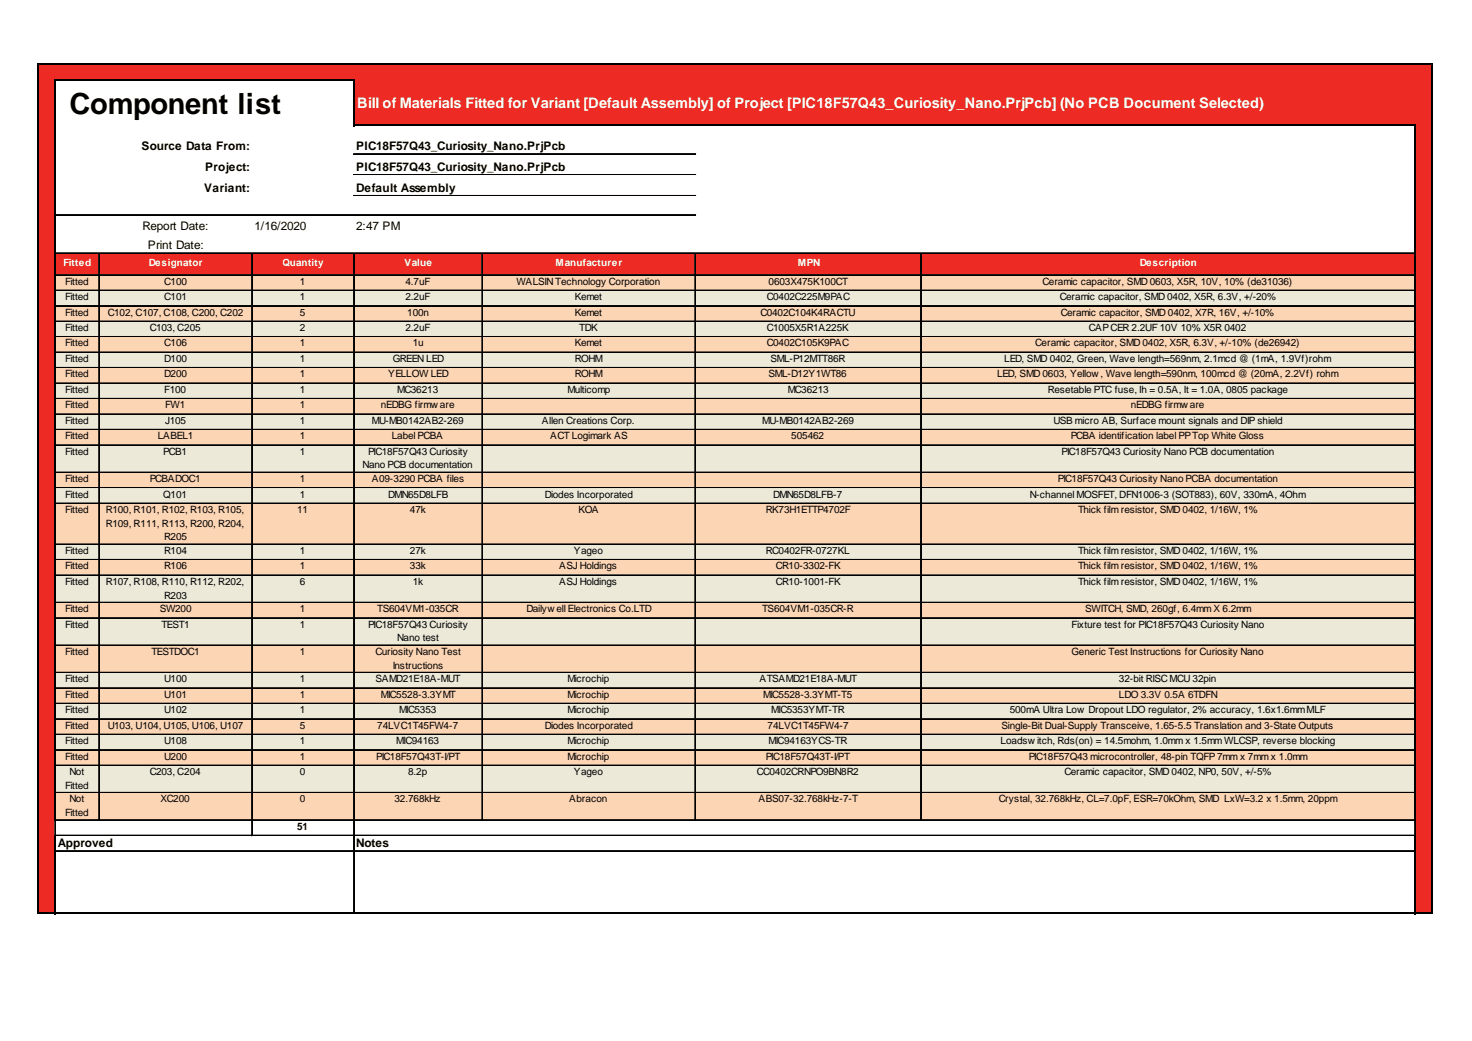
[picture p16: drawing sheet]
<svg xmlns="http://www.w3.org/2000/svg" width="297mm" height="210mm" viewBox="0 0 297 210" stroke-linecap="round" stroke-linejoin="round" font-family="sans-serif">
<defs><g id="words">
<text font-size="5.9" x="14" y="22.9">Component list</text>
<text font-size="2.9" fill="#fff" x="72.1" y="21.7">Bill of Materials Fitted for Variant [Default Assembly] of Project [PIC18F57Q43_Curiosity_Nano.PrjPcb] (No PCB Document Selected)</text>
<g font-size="2.4">
<text x="28.6" y="30.2">Source Data From:</text>
<text x="41.4" y="34.4">Project:</text>
<text x="71.9" y="30.2">PIC18F57Q43_Curiosity_Nano.PrjPcb</text>
<text x="71.9" y="34.4">PIC18F57Q43_Curiosity_Nano.PrjPcb</text>
<text x="41.2" y="38.6">Variant:</text>
<text x="71.9" y="38.6">Default Assembly</text>
<text x="28.7" y="46.3">Report Date:</text>
<text x="51.3" y="46.3">1/16/2020</text>
<text x="71.9" y="46.3">2:47 PM</text>
<text x="29.8" y="50.2">Print Date:</text>
<text x="11.7" y="170.7">Approved</text>
<text x="71.9" y="170.7">Notes</text>
</g>
<g font-size="2" fill="#fff">
<text x="12.8" y="53.7">Fitted</text>
<text x="30" y="53.7">Designator</text>
<text x="57" y="53.7">Quantity</text>
<text x="81.6" y="53.7">Value</text>
<text x="112.1" y="53.7">Manufacturer</text>
<text x="161" y="53.7">MPN</text>
<text x="230" y="53.7">Description</text>
</g>
<g font-size="2">
<text x="13.1" y="57.4">Fitted</text>
<text x="33.1" y="57.4">C100</text>
<text x="60.5" y="57.4">1</text>
<text x="81.8" y="57.4">4.7uF</text>
<text x="104.2" y="57.4">WALSINTechnology Corporation</text>
<text x="155.1" y="57.4">0603X475K100CT</text>
<text x="210.4" y="57.4">Ceramic capacitor, SMD 0603, X5R, 10V, 10% (de31036)</text>
<text x="13.1" y="60.5">Fitted</text>
<text x="13.1" y="63.6">Fitted</text>
<text x="21.8" y="63.6">C102, C107, C108, C200, C202</text>
<text x="33.1" y="60.5">C101</text>
<text x="60.5" y="60.5">1</text>
<text x="60.5" y="63.6">5</text>
<text x="81.8" y="60.5">2.2uF</text>
<text x="82.2" y="63.6">100n</text>
<text x="116" y="60.5">Kemet</text>
<text x="116" y="63.6">Kemet</text>
<text x="153.4" y="63.6">C0402C104K4RACTU</text>
<text x="154.7" y="60.5">C0402C225M9PAC</text>
<text x="213.9" y="60.5">Ceramic capacitor, SMD 0402, X5R, 6.3V, +/-20%</text>
<text x="214" y="63.6">Ceramic capacitor, SMD 0402, X7R, 16V, +/-10%</text>
<text x="13.1" y="66.7">Fitted</text>
<text x="13.1" y="69.9">Fitted</text>
<text x="30.2" y="66.7">C103, C205</text>
<text x="33.1" y="69.9">C106</text>
<text x="60.5" y="66.7">2</text>
<text x="60.5" y="69.9">1</text>
<text x="81.8" y="66.7">2.2uF</text>
<text x="83.3" y="69.9">1u</text>
<text x="116" y="69.9">Kemet</text>
<text x="116.9" y="66.7">TDK</text>
<text x="154.7" y="66.7">C1005X5R1A225K</text>
<text x="154.7" y="69.9">C0402C105K9PAC</text>
<text x="208.9" y="69.9">Ceramic capacitor, SMD 0402, X5R, 6.3V, +/-10% (de26942)</text>
<text x="219.7" y="66.7">CAPCER 2.2UF 10V 10% X5R 0402</text>
<text x="13.1" y="73">Fitted</text>
<text x="13.1" y="76.1">Fitted</text>
<text x="33.1" y="73">D100</text>
<text x="33.1" y="76.1">D200</text>
<text x="60.5" y="73">1</text>
<text x="60.5" y="76.1">1</text>
<text x="78.3" y="76.1">YELLOW LED</text>
<text x="79.2" y="73">GREEN LED</text>
<text x="116" y="73">ROHM</text>
<text x="116" y="76.1">ROHM</text>
<text x="155.1" y="76.1">SML-D12Y1WT86</text>
<text x="155.5" y="73">SML-P12MTT86R</text>
<text x="201.2" y="76.1">LED, SMD 0603, Yellow , Wave length=590nm, 100mcd @ (20mA, 2.2Vf) rohm</text>
<text x="202.7" y="73">LED, SMD 0402, Green, Wave length=569nm, 2.1mcd @ (1mA, 1.9Vf)rohm</text>
<text x="13.1" y="79.2">Fitted</text>
<text x="13.1" y="82.3">Fitted</text>
<text x="33.1" y="79.2">F100</text>
<text x="33.3" y="82.3">FW1</text>
<text x="60.5" y="79.2">1</text>
<text x="60.5" y="82.3">1</text>
<text x="76.9" y="82.3">nEDBG firmw are</text>
<text x="80.2" y="79.2">MC36213</text>
<text x="114.5" y="79.2">Multicomp</text>
<text x="158.9" y="79.2">MC36213</text>
<text x="211.5" y="79.2">Resetable PTC fuse, Ih = 0.5A, It = 1.0A, 0805 package</text>
<text x="228.2" y="82.3">nEDBG firmw are</text>
<text x="13.1" y="85.5">Fitted</text>
<text x="13.1" y="88.6">Fitted</text>
<text x="31.9" y="88.6">LABEL1</text>
<text x="33.3" y="85.5">J105</text>
<text x="60.5" y="85.5">1</text>
<text x="60.5" y="88.6">1</text>
<text x="75" y="85.5">MU-MB0142AB2-269</text>
<text x="79.1" y="88.6">Label PCBA</text>
<text x="109.4" y="85.5">Allen Creations Corp.</text>
<text x="111" y="88.6">ACT Logimark AS</text>
<text x="153.8" y="85.5">MU-MB0142AB2-269</text>
<text x="159.7" y="88.6">505462</text>
<text x="212.6" y="85.5">USB micro AB, Surface mount signals and DIP shield</text>
<text x="216.1" y="88.6">PCBA identification label PPTop White Gloss</text>
<text x="13.1" y="91.7">Fitted</text>
<text x="33" y="91.7">PCB1</text>
<text x="60.5" y="91.7">1</text>
<text x="73.2" y="94.4">Nano PCB documentation</text>
<text x="74.3" y="91.7">PIC18F57Q43 Curiosity</text>
<text x="214.2" y="91.7">PIC18F57Q43 Curiosity Nano PCB documentation</text>
<text x="13.1" y="97.2">Fitted</text>
<text x="13.1" y="100.3">Fitted</text>
<text x="30.2" y="97.2">PCBADOC1</text>
<text x="33" y="100.3">Q101</text>
<text x="60.5" y="97.2">1</text>
<text x="60.5" y="100.3">1</text>
<text x="75" y="97.2">A09-3290 PCBA files</text>
<text x="78.3" y="100.3">DMN65D8LFB</text>
<text x="109.9" y="100.3">Diodes Incorporated</text>
<text x="156" y="100.3">DMN65D8LFB-7</text>
<text x="207.8" y="100.3">N-channel MOSFET, DFN1006-3 (SOT883), 60V, 330mA, 4Ohm</text>
<text x="213.5" y="97.2">PIC18F57Q43 Curiosity Nano PCBA documentation</text>
<text x="13.1" y="103.4">Fitted</text>
<text x="21.4" y="103.4">R100, R101, R102, R103, R105,</text>
<text x="21.4" y="106.2">R109, R111, R113, R200, R204,</text>
<text x="60" y="103.4">11</text>
<text x="82.7" y="103.4">47k</text>
<text x="116.7" y="103.4">KOA</text>
<text x="154.5" y="103.4">RK73H1ETTP4702F</text>
<text x="217.5" y="103.4">Thick film resistor, SMD 0402, 1/16W, 1%</text>
<text x="13.1" y="111.7">Fitted</text>
<text x="33.1" y="108.9">R205</text>
<text x="33.1" y="111.7">R104</text>
<text x="60.5" y="111.7">1</text>
<text x="82.7" y="111.7">27k</text>
<text x="115.8" y="111.7">Yageo</text>
<text x="154.5" y="111.7">RC0402FR-0727KL</text>
<text x="217.5" y="111.7">Thick film resistor, SMD 0402, 1/16W, 1%</text>
<text x="13.1" y="114.8">Fitted</text>
<text x="13.1" y="117.9">Fitted</text>
<text x="21.4" y="117.9">R107, R108, R110, R112, R202,</text>
<text x="33.1" y="114.8">R106</text>
<text x="60.5" y="114.8">1</text>
<text x="60.5" y="117.9">6</text>
<text x="82.7" y="114.8">33k</text>
<text x="83.3" y="117.9">1k</text>
<text x="112.8" y="114.8">ASJ Holdings</text>
<text x="112.8" y="117.9">ASJ Holdings</text>
<text x="156.6" y="114.8">CR10-3302-FK</text>
<text x="156.6" y="117.9">CR10-1001-FK</text>
<text x="217.5" y="114.8">Thick film resistor, SMD 0402, 1/16W, 1%</text>
<text x="217.5" y="117.9">Thick film resistor, SMD 0402, 1/16W, 1%</text>
<text x="13.1" y="123.4">Fitted</text>
<text x="32.2" y="123.4">SW200</text>
<text x="33.1" y="120.7">R203</text>
<text x="60.5" y="123.4">1</text>
<text x="76.1" y="123.4">TS604VM1-035CR</text>
<text x="106.2" y="123.4">Dailyw ell Electronics Co.LTD</text>
<text x="153.8" y="123.4">TS604VM1-035CR-R</text>
<text x="219" y="123.4">SWITCH, SMD, 260gf, 6.4mmX 6.2mm</text>
<text x="13.1" y="126.6">Fitted</text>
<text x="32.6" y="126.6">TEST1</text>
<text x="60.5" y="126.6">1</text>
<text x="74.3" y="126.6">PIC18F57Q43 Curiosity</text>
<text x="80.2" y="129.3">Nano test</text>
<text x="216.2" y="126.6">Fixture test for PIC18F57Q43 Curiosity Nano</text>
<text x="13.1" y="132.1">Fitted</text>
<text x="13.1" y="137.6">Fitted</text>
<text x="30.6" y="132.1">TESTDOC1</text>
<text x="33.1" y="137.6">U100</text>
<text x="60.5" y="132.1">1</text>
<text x="60.5" y="137.6">1</text>
<text x="75.8" y="132.1">Curiosity Nano Test</text>
<text x="75.8" y="137.6">SAMD21E18A-MUT</text>
<text x="79.2" y="134.8">Instructions</text>
<text x="114.5" y="137.6">Microchip</text>
<text x="153.3" y="137.6">ATSAMD21E18A-MUT</text>
<text x="216.2" y="132.1">Generic Test Instructions for Curiosity Nano</text>
<text x="225.8" y="137.6">32-bit RISCMCU 32pin</text>
<text x="13.1" y="140.7">Fitted</text>
<text x="13.1" y="143.8">Fitted</text>
<text x="33.1" y="140.7">U101</text>
<text x="33.1" y="143.8">U102</text>
<text x="60.5" y="140.7">1</text>
<text x="60.5" y="143.8">1</text>
<text x="76.9" y="140.7">MIC5528-3.3YMT</text>
<text x="80.5" y="143.8">MIC5353</text>
<text x="114.5" y="140.7">Microchip</text>
<text x="114.5" y="143.8">Microchip</text>
<text x="154" y="140.7">MIC5528-3.3YMT-T5</text>
<text x="155.6" y="143.8">MIC5353YMT-TR</text>
<text x="203.8" y="143.8">500mA Ultra Low Dropout LDO regulator, 2% accuracy, 1.6x1.6mmMLF</text>
<text x="225.8" y="140.7">LDO 3.3V 0.5A 6TDFN</text>
<text x="13.1" y="146.9">Fitted</text>
<text x="21.8" y="146.9">U103, U104, U105, U106, U107</text>
<text x="60.5" y="146.9">5</text>
<text x="76.1" y="146.9">74LVC1T45FW4-7</text>
<text x="109.9" y="146.9">Diodes Incorporated</text>
<text x="154.9" y="146.9">74LVC1T45FW4-7</text>
<text x="202.1" y="146.9">Single-Bit Dual-Supply Transceive, 1.65-5.5 Translation and 3-State Outputs</text>
<text x="13.1" y="150">Fitted</text>
<text x="13.1" y="153.2">Fitted</text>
<text x="33.1" y="150">U108</text>
<text x="33.1" y="153.2">U200</text>
<text x="60.5" y="150">1</text>
<text x="60.5" y="153.2">1</text>
<text x="75.9" y="153.2">PIC18F57Q43T-I/PT</text>
<text x="80" y="150">MIC94163</text>
<text x="114.5" y="150">Microchip</text>
<text x="114.5" y="153.2">Microchip</text>
<text x="154.5" y="153.2">PIC18F57Q43T-I/PT</text>
<text x="155.1" y="150">MIC94163YCS-TR</text>
<text x="201.9" y="150">Loadsw itch, Rds(on) = 14.5mohm, 1.0mm x 1.5mmWLCSP, reverse blocking</text>
<text x="207.6" y="153.2">PIC18F57Q43 microcontroller, 48-pin TQFP7mm x 7mm x 1.0mm</text>
<text x="13.1" y="159">Fitted</text>
<text x="14" y="156.3">Not</text>
<text x="14" y="161.8">Not</text>
<text x="30.2" y="156.3">C203, C204</text>
<text x="32.4" y="161.8">XC200</text>
<text x="60.5" y="156.3">0</text>
<text x="60.5" y="161.8">0</text>
<text x="79.6" y="161.8">32.768kHz</text>
<text x="82.4" y="156.3">8.2p</text>
<text x="114.9" y="161.8">Abracon</text>
<text x="115.8" y="156.3">Yageo</text>
<text x="152.7" y="156.3">CC0402CRNPO9BN8R2</text>
<text x="153.1" y="161.8">ABS07-32.768kHz-7-T</text>
<text x="201.6" y="161.8">Crystal, 32.768kHz, CL=7.0pF, ESR=70kOhm, SMD LxW=3.2 x 1.5mm, 20ppm</text>
<text x="214.8" y="156.3">Ceramic capacitor, SMD 0402, NP0, 50V, +/-5%</text>
<text x="13.1" y="164.5">Fitted</text>
<text x="60" y="167.3">51</text>
</g>
</g></defs>
<g fill="#ee2a24">
<path d="M7.7 12.9h281.5v3.4h-281.5z"/>
<path d="M7.7 16.1h3.6v9.4h-3.6z"/>
</g>
<path d="M11.1 16.1h60.4v9.4h-60.4z" fill="#fff"/>
<g fill="#ee2a24">
<path d="M71.3 16.1h217.9v9.4h-217.9z"/>
<path d="M7.7 25.3h3.6v14.3h-3.6z"/>
</g>
<g fill="#fff">
<path d="M11.1 25.3h39.9v14.3h-39.9z"/>
<path d="M71.3 25.3h214.4v14.3h-214.4z"/>
</g>
<g fill="#ee2a24">
<path d="M285.5 25.3h3.7v14.3h-3.7z"/>
<path d="M7.7 39.4h3.6v11.8h-3.6z"/>
</g>
<path d="M11.1 39.4h274.6v11.8h-274.6z" fill="#fff"/>
<g fill="#ee2a24">
<path d="M285.5 39.4h3.7v11.8h-3.7z"/>
<path d="M7.7 51h281.5v4.6h-281.5z"/>
<path d="M7.7 55.4h3.6v3.3h-3.6z"/>
</g>
<path d="M11.1 55.4h274.6v3.3h-274.6z" fill="#fcd5b4"/>
<g fill="#ee2a24">
<path d="M285.5 55.4h3.7v3.3h-3.7z"/>
<path d="M7.7 58.5h3.6v3.3h-3.6z"/>
</g>
<path d="M11.1 58.5h274.6v3.3h-274.6z" fill="#ece9d8"/>
<g fill="#ee2a24">
<path d="M285.5 58.5h3.7v3.3h-3.7z"/>
<path d="M7.7 61.6h3.6v3.3h-3.6z"/>
</g>
<path d="M11.1 61.6h274.6v3.3h-274.6z" fill="#fcd5b4"/>
<g fill="#ee2a24">
<path d="M285.5 61.6h3.7v3.3h-3.7z"/>
<path d="M7.7 64.7h3.6v3.3h-3.6z"/>
</g>
<path d="M11.1 64.7h274.6v3.3h-274.6z" fill="#ece9d8"/>
<g fill="#ee2a24">
<path d="M285.5 64.7h3.7v3.3h-3.7z"/>
<path d="M7.7 67.8h3.6v3.3h-3.6z"/>
</g>
<path d="M11.1 67.8h274.6v3.3h-274.6z" fill="#fcd5b4"/>
<g fill="#ee2a24">
<path d="M285.5 67.8h3.7v3.3h-3.7z"/>
<path d="M7.7 71h3.6v3.3h-3.6z"/>
</g>
<path d="M11.1 71h274.6v3.3h-274.6z" fill="#ece9d8"/>
<g fill="#ee2a24">
<path d="M285.5 71h3.7v3.3h-3.7z"/>
<path d="M7.7 74.1h3.6v3.3h-3.6z"/>
</g>
<path d="M11.1 74.1h274.6v3.3h-274.6z" fill="#fcd5b4"/>
<g fill="#ee2a24">
<path d="M285.5 74.1h3.7v3.3h-3.7z"/>
<path d="M7.7 77.2h3.6v3.3h-3.6z"/>
</g>
<path d="M11.1 77.2h274.6v3.3h-274.6z" fill="#ece9d8"/>
<g fill="#ee2a24">
<path d="M285.5 77.2h3.7v3.3h-3.7z"/>
<path d="M7.7 80.3h3.6v3.3h-3.6z"/>
</g>
<path d="M11.1 80.3h274.6v3.3h-274.6z" fill="#fcd5b4"/>
<g fill="#ee2a24">
<path d="M285.5 80.3h3.7v3.3h-3.7z"/>
<path d="M7.7 83.4h3.6v3.3h-3.6z"/>
</g>
<path d="M11.1 83.4h274.6v3.3h-274.6z" fill="#ece9d8"/>
<g fill="#ee2a24">
<path d="M285.5 83.4h3.7v3.3h-3.7z"/>
<path d="M7.7 86.6h3.6v3.3h-3.6z"/>
</g>
<path d="M11.1 86.6h274.6v3.3h-274.6z" fill="#fcd5b4"/>
<g fill="#ee2a24">
<path d="M285.5 86.6h3.7v3.3h-3.7z"/>
<path d="M7.7 89.7h3.6v5.7h-3.6z"/>
</g>
<path d="M11.1 89.7h274.6v5.7h-274.6z" fill="#ece9d8"/>
<g fill="#ee2a24">
<path d="M285.5 89.7h3.7v5.7h-3.7z"/>
<path d="M7.7 95.2h3.6v3.3h-3.6z"/>
</g>
<path d="M11.1 95.2h274.6v3.3h-274.6z" fill="#fcd5b4"/>
<g fill="#ee2a24">
<path d="M285.5 95.2h3.7v3.3h-3.7z"/>
<path d="M7.7 98.3h3.6v3.3h-3.6z"/>
</g>
<path d="M11.1 98.3h274.6v3.3h-274.6z" fill="#ece9d8"/>
<g fill="#ee2a24">
<path d="M285.5 98.3h3.7v3.3h-3.7z"/>
<path d="M7.7 101.4h3.6v8.5h-3.6z"/>
</g>
<path d="M11.1 101.4h274.6v8.5h-274.6z" fill="#fcd5b4"/>
<g fill="#ee2a24">
<path d="M285.5 101.4h3.7v8.5h-3.7z"/>
<path d="M7.7 109.7h3.6v3.3h-3.6z"/>
</g>
<path d="M11.1 109.7h274.6v3.3h-274.6z" fill="#ece9d8"/>
<g fill="#ee2a24">
<path d="M285.5 109.7h3.7v3.3h-3.7z"/>
<path d="M7.7 112.8h3.6v3.3h-3.6z"/>
</g>
<path d="M11.1 112.8h274.6v3.3h-274.6z" fill="#fcd5b4"/>
<g fill="#ee2a24">
<path d="M285.5 112.8h3.7v3.3h-3.7z"/>
<path d="M7.7 115.9h3.6v5.7h-3.6z"/>
</g>
<path d="M11.1 115.9h274.6v5.7h-274.6z" fill="#ece9d8"/>
<g fill="#ee2a24">
<path d="M285.5 115.9h3.7v5.7h-3.7z"/>
<path d="M7.7 121.4h3.6v3.3h-3.6z"/>
</g>
<path d="M11.1 121.4h274.6v3.3h-274.6z" fill="#fcd5b4"/>
<g fill="#ee2a24">
<path d="M285.5 121.4h3.7v3.3h-3.7z"/>
<path d="M7.7 124.5h3.6v5.7h-3.6z"/>
</g>
<path d="M11.1 124.5h274.6v5.7h-274.6z" fill="#ece9d8"/>
<g fill="#ee2a24">
<path d="M285.5 124.5h3.7v5.7h-3.7z"/>
<path d="M7.7 130h3.6v5.7h-3.6z"/>
</g>
<path d="M11.1 130h274.6v5.7h-274.6z" fill="#fcd5b4"/>
<g fill="#ee2a24">
<path d="M285.5 130h3.7v5.7h-3.7z"/>
<path d="M7.7 135.5h3.6v3.4h-3.6z"/>
</g>
<path d="M11.1 135.5h274.6v3.4h-274.6z" fill="#ece9d8"/>
<g fill="#ee2a24">
<path d="M285.5 135.5h3.7v3.4h-3.7z"/>
<path d="M7.7 138.7h3.6v3.3h-3.6z"/>
</g>
<path d="M11.1 138.7h274.6v3.3h-274.6z" fill="#fcd5b4"/>
<g fill="#ee2a24">
<path d="M285.5 138.7h3.7v3.3h-3.7z"/>
<path d="M7.7 141.8h3.6v3.3h-3.6z"/>
</g>
<path d="M11.1 141.8h274.6v3.3h-274.6z" fill="#ece9d8"/>
<g fill="#ee2a24">
<path d="M285.5 141.8h3.7v3.3h-3.7z"/>
<path d="M7.7 144.9h3.6v3.3h-3.6z"/>
</g>
<path d="M11.1 144.9h274.6v3.3h-274.6z" fill="#fcd5b4"/>
<g fill="#ee2a24">
<path d="M285.5 144.9h3.7v3.3h-3.7z"/>
<path d="M7.7 148h3.6v3.3h-3.6z"/>
</g>
<path d="M11.1 148h274.6v3.3h-274.6z" fill="#ece9d8"/>
<g fill="#ee2a24">
<path d="M285.5 148h3.7v3.3h-3.7z"/>
<path d="M7.7 151.1h3.6v3.3h-3.6z"/>
</g>
<path d="M11.1 151.1h274.6v3.3h-274.6z" fill="#fcd5b4"/>
<g fill="#ee2a24">
<path d="M285.5 151.1h3.7v3.3h-3.7z"/>
<path d="M7.7 154.3h3.6v5.7h-3.6z"/>
</g>
<path d="M11.1 154.3h274.6v5.7h-274.6z" fill="#ece9d8"/>
<g fill="#ee2a24">
<path d="M285.5 154.3h3.7v5.7h-3.7z"/>
<path d="M7.7 159.8h3.6v5.7h-3.6z"/>
</g>
<path d="M11.1 159.8h274.6v5.7h-274.6z" fill="#fcd5b4"/>
<g fill="#ee2a24">
<path d="M285.5 159.8h3.7v5.7h-3.7z"/>
<path d="M7.7 165.3h3.6v19.1h-3.6z"/>
<path d="M285.5 165.3h3.7v19.1h-3.7z"/>
</g>
<path d="M11.1 15.9v149.6M11.3 16.1h60.2M71.3 16.3v9.2M289 13v171.4M71.5 25.3h214.2M285.5 25.5v140M11.1 168.4v16M285.5 168.4v16M7.8 184.2h281.4" fill="none" stroke="#000" stroke-width=".37"/>
<g fill="none" stroke="#000" stroke-width=".2">
<path d="M71.3 31h69.1M71.3 31.1h69.1M71.3 35.2h69.1M71.3 35.3h69.1M71.3 39.4h69.1M71.3 39.5h69.1M11.3 58.5h8.6M11.3 58.6h8.6M11.3 43.3h129.1M11.3 43.4h129.1M11.3 51h274M11.3 51.1h274"/>
<path d="M11.3 55.4h274M11.3 55.5h274M19.9 51.2v114.3M20 51.2v114.3M20.1 58.5h30.7M20.1 58.6h30.7M50.8 51.2v117.4M50.9 51.2v117.4M51 58.5h20.3M51 58.6h20.3M71.3 51.2v132.8M71.4 51.2v132.8"/>
<path d="M71.5 58.5h25.7M71.5 58.6h25.7M97.2 51.2v114.3M97.3 51.2v114.3M97.4 58.5h42.8M97.4 58.6h42.8M140.2 51.2v114.3M140.3 51.2v114.3M140.4 58.5h45.4M140.4 58.6h45.4M185.8 51.2v114.3M185.9 51.2v114.3"/>
<path d="M185.9 58.5h99.4M185.9 58.6h99.4M11.3 61.6h8.6M11.3 61.7h8.6M11.3 64.7h8.6M11.3 64.8h8.6M11.3 67.8h8.6M11.3 67.9h8.6M11.3 71h8.6M11.3 71.1h8.6M11.3 74.1h8.6M11.3 74.2h8.6"/>
<path d="M11.3 77.2h8.6M11.3 77.3h8.6M20.1 61.6h30.7M20.1 61.7h30.7M20.1 64.7h30.7M20.1 64.8h30.7M20.1 67.8h30.7M20.1 67.9h30.7M20.1 71h30.7M20.1 71.1h30.7M20.1 74.1h30.7M20.1 74.2h30.7"/>
<path d="M20.1 77.2h30.7M20.1 77.3h30.7M51 61.6h20.3M51 61.7h20.3M51 64.7h20.3M51 64.8h20.3M51 67.8h20.3M51 67.9h20.3M51 71h20.3M51 71.1h20.3M51 74.1h20.3M51 74.2h20.3"/>
<path d="M51 77.2h20.3M51 77.3h20.3M71.5 61.6h25.7M71.5 61.7h25.7M71.5 64.7h25.7M71.5 64.8h25.7M71.5 67.8h25.7M71.5 67.9h25.7M71.5 71h25.7M71.5 71.1h25.7M71.5 74.1h25.7M71.5 74.2h25.7"/>
<path d="M71.5 77.2h25.7M71.5 77.3h25.7M97.4 61.6h42.8M97.4 61.7h42.8M97.4 64.7h42.8M97.4 64.8h42.8M97.4 67.8h42.8M97.4 67.9h42.8M97.4 71h42.8M97.4 71.1h42.8M97.4 74.1h42.8M97.4 74.2h42.8"/>
<path d="M97.4 77.2h42.8M97.4 77.3h42.8M140.4 61.6h45.4M140.4 61.7h45.4M140.4 64.7h45.4M140.4 64.8h45.4M140.4 67.8h45.4M140.4 67.9h45.4M140.4 71h45.4M140.4 71.1h45.4M140.4 74.1h45.4M140.4 74.2h45.4"/>
<path d="M140.4 77.2h45.4M140.4 77.3h45.4M185.9 61.6h99.4M185.9 61.7h99.4M185.9 64.7h99.4M185.9 64.8h99.4M185.9 67.8h99.4M185.9 67.9h99.4M185.9 71h99.4M185.9 71.1h99.4M185.9 74.1h99.4M185.9 74.2h99.4"/>
<path d="M185.9 77.2h99.4M185.9 77.3h99.4M11.3 80.3h8.6M11.3 80.4h8.6M11.3 83.4h8.6M11.3 83.5h8.6M11.3 86.6h8.6M11.3 86.7h8.6M11.3 89.7h8.6M11.3 89.8h8.6M11.3 95.2h8.6M11.3 95.3h8.6"/>
<path d="M11.3 98.3h8.6M11.3 98.4h8.6M20.1 80.3h30.7M20.1 80.4h30.7M20.1 83.4h30.7M20.1 83.5h30.7M20.1 86.6h30.7M20.1 86.7h30.7M20.1 89.7h30.7M20.1 89.8h30.7M20.1 95.2h30.7M20.1 95.3h30.7"/>
<path d="M20.1 98.3h30.7M20.1 98.4h30.7M51 80.3h20.3M51 80.4h20.3M51 83.4h20.3M51 83.5h20.3M51 86.6h20.3M51 86.7h20.3M51 89.7h20.3M51 89.8h20.3M51 95.2h20.3M51 95.3h20.3"/>
<path d="M51 98.3h20.3M51 98.4h20.3M71.5 80.3h25.7M71.5 80.4h25.7M71.5 83.4h25.7M71.5 83.5h25.7M71.5 86.6h25.7M71.5 86.7h25.7M71.5 89.7h25.7M71.5 89.8h25.7M71.5 95.2h25.7M71.5 95.3h25.7"/>
<path d="M71.5 98.3h25.7M71.5 98.4h25.7M97.4 80.3h42.8M97.4 80.4h42.8M97.4 83.4h42.8M97.4 83.5h42.8M97.4 86.6h42.8M97.4 86.7h42.8M97.4 89.7h42.8M97.4 89.8h42.8M97.4 95.2h42.8M97.4 95.3h42.8"/>
<path d="M97.4 98.3h42.8M97.4 98.4h42.8M140.4 80.3h45.4M140.4 80.4h45.4M140.4 83.4h45.4M140.4 83.5h45.4M140.4 86.6h45.4M140.4 86.7h45.4M140.4 89.7h45.4M140.4 89.8h45.4M140.4 95.2h45.4M140.4 95.3h45.4"/>
<path d="M140.4 98.3h45.4M140.4 98.4h45.4M185.9 80.3h99.4M185.9 80.4h99.4M185.9 83.4h99.4M185.9 83.5h99.4M185.9 86.6h99.4M185.9 86.7h99.4M185.9 89.7h99.4M185.9 89.8h99.4M185.9 95.2h99.4M185.9 95.3h99.4"/>
<path d="M185.9 98.3h99.4M185.9 98.4h99.4M11.3 101.4h8.6M11.3 101.5h8.6M11.3 109.7h8.6M11.3 109.8h8.6M11.3 112.8h8.6M11.3 112.9h8.6M11.3 115.9h8.6M11.3 116h8.6M20.1 101.4h30.7M20.1 101.5h30.7"/>
<path d="M20.1 109.7h30.7M20.1 109.8h30.7M20.1 112.8h30.7M20.1 112.9h30.7M20.1 115.9h30.7M20.1 116h30.7M51 101.4h20.3M51 101.5h20.3M51 109.7h20.3M51 109.8h20.3M51 112.8h20.3M51 112.9h20.3"/>
<path d="M51 115.9h20.3M51 116h20.3M71.5 101.4h25.7M71.5 101.5h25.7M71.5 109.7h25.7M71.5 109.8h25.7M71.5 112.8h25.7M71.5 112.9h25.7M71.5 115.9h25.7M71.5 116h25.7M97.4 101.4h42.8M97.4 101.5h42.8"/>
<path d="M97.4 109.7h42.8M97.4 109.8h42.8M97.4 112.8h42.8M97.4 112.9h42.8M97.4 115.9h42.8M97.4 116h42.8M140.4 101.4h45.4M140.4 101.5h45.4M140.4 109.7h45.4M140.4 109.8h45.4M140.4 112.8h45.4M140.4 112.9h45.4"/>
<path d="M140.4 115.9h45.4M140.4 116h45.4M185.9 101.4h99.4M185.9 101.5h99.4M185.9 109.7h99.4M185.9 109.8h99.4M185.9 112.8h99.4M185.9 112.9h99.4M185.9 115.9h99.4M185.9 116h99.4M11.3 121.4h8.6M11.3 121.5h8.6"/>
<path d="M11.3 124.5h8.6M11.3 124.6h8.6M11.3 130h8.6M11.3 130.1h8.6M11.3 135.5h8.6M11.3 135.6h8.6M11.3 138.7h8.6M11.3 138.8h8.6M20.1 121.4h30.7M20.1 121.5h30.7M20.1 124.5h30.7M20.1 124.6h30.7"/>
<path d="M20.1 130h30.7M20.1 130.1h30.7M20.1 135.5h30.7M20.1 135.6h30.7M20.1 138.7h30.7M20.1 138.8h30.7M51 121.4h20.3M51 121.5h20.3M51 124.5h20.3M51 124.6h20.3M51 130h20.3M51 130.1h20.3"/>
<path d="M51 135.5h20.3M51 135.6h20.3M51 138.7h20.3M51 138.8h20.3M71.5 121.4h25.7M71.5 121.5h25.7M71.5 124.5h25.7M71.5 124.6h25.7M71.5 130h25.7M71.5 130.1h25.7M71.5 135.5h25.7M71.5 135.6h25.7"/>
<path d="M71.5 138.7h25.7M71.5 138.8h25.7M97.4 121.4h42.8M97.4 121.5h42.8M97.4 124.5h42.8M97.4 124.6h42.8M97.4 130h42.8M97.4 130.1h42.8M97.4 135.5h42.8M97.4 135.6h42.8M97.4 138.7h42.8M97.4 138.8h42.8"/>
<path d="M140.4 121.4h45.4M140.4 121.5h45.4M140.4 124.5h45.4M140.4 124.6h45.4M140.4 130h45.4M140.4 130.1h45.4M140.4 135.5h45.4M140.4 135.6h45.4M140.4 138.7h45.4M140.4 138.8h45.4M185.9 121.4h99.4M185.9 121.5h99.4"/>
<path d="M185.9 124.5h99.4M185.9 124.6h99.4M185.9 130h99.4M185.9 130.1h99.4M185.9 135.5h99.4M185.9 135.6h99.4M185.9 138.7h99.4M185.9 138.8h99.4M11.3 141.8h8.6M11.3 141.9h8.6M11.3 144.9h8.6M11.3 145h8.6"/>
<path d="M11.3 148h8.6M11.3 148.1h8.6M11.3 151.1h8.6M11.3 151.2h8.6M11.3 154.3h8.6M11.3 154.4h8.6M11.3 159.8h8.6M11.3 159.9h8.6M20.1 141.8h30.7M20.1 141.9h30.7M20.1 144.9h30.7M20.1 145h30.7"/>
<path d="M20.1 148h30.7M20.1 148.1h30.7M20.1 151.1h30.7M20.1 151.2h30.7M20.1 154.3h30.7M20.1 154.4h30.7M20.1 159.8h30.7M20.1 159.9h30.7M51 141.8h20.3M51 141.9h20.3M51 144.9h20.3M51 145h20.3"/>
<path d="M51 148h20.3M51 148.1h20.3M51 151.1h20.3M51 151.2h20.3M51 154.3h20.3M51 154.4h20.3M51 159.8h20.3M51 159.9h20.3M71.5 141.8h25.7M71.5 141.9h25.7M71.5 144.9h25.7M71.5 145h25.7"/>
<path d="M71.5 148h25.7M71.5 148.1h25.7M71.5 151.1h25.7M71.5 151.2h25.7M71.5 154.3h25.7M71.5 154.4h25.7M71.5 159.8h25.7M71.5 159.9h25.7M97.4 141.8h42.8M97.4 141.9h42.8M97.4 144.9h42.8M97.4 145h42.8"/>
<path d="M97.4 148h42.8M97.4 148.1h42.8M97.4 151.1h42.8M97.4 151.2h42.8M97.4 154.3h42.8M97.4 154.4h42.8M97.4 159.8h42.8M97.4 159.9h42.8M140.4 141.8h45.4M140.4 141.9h45.4M140.4 144.9h45.4M140.4 145h45.4"/>
<path d="M140.4 148h45.4M140.4 148.1h45.4M140.4 151.1h45.4M140.4 151.2h45.4M140.4 154.3h45.4M140.4 154.4h45.4M140.4 159.8h45.4M140.4 159.9h45.4M185.9 141.8h99.4M185.9 141.9h99.4M185.9 144.9h99.4M185.9 145h99.4"/>
<path d="M185.9 148h99.4M185.9 148.1h99.4M185.9 151.1h99.4M185.9 151.2h99.4M185.9 154.3h99.4M185.9 154.4h99.4M185.9 159.8h99.4M185.9 159.9h99.4M11.1 165.5v2.9M11.2 165.5v2.9M11.3 165.3h274M11.3 165.4h274"/>
<path d="M11.3 168.4h274M11.3 168.5h274M11.3 171.5h274M11.3 171.6h274M285.5 165.5v2.9M285.6 165.5v2.9"/>
</g>
<path d="M7.7 12.8v171.6M7.8 12.9h281.4" fill="none" stroke="#000" stroke-width=".23"/>
<use href="#words"/>
</svg>
